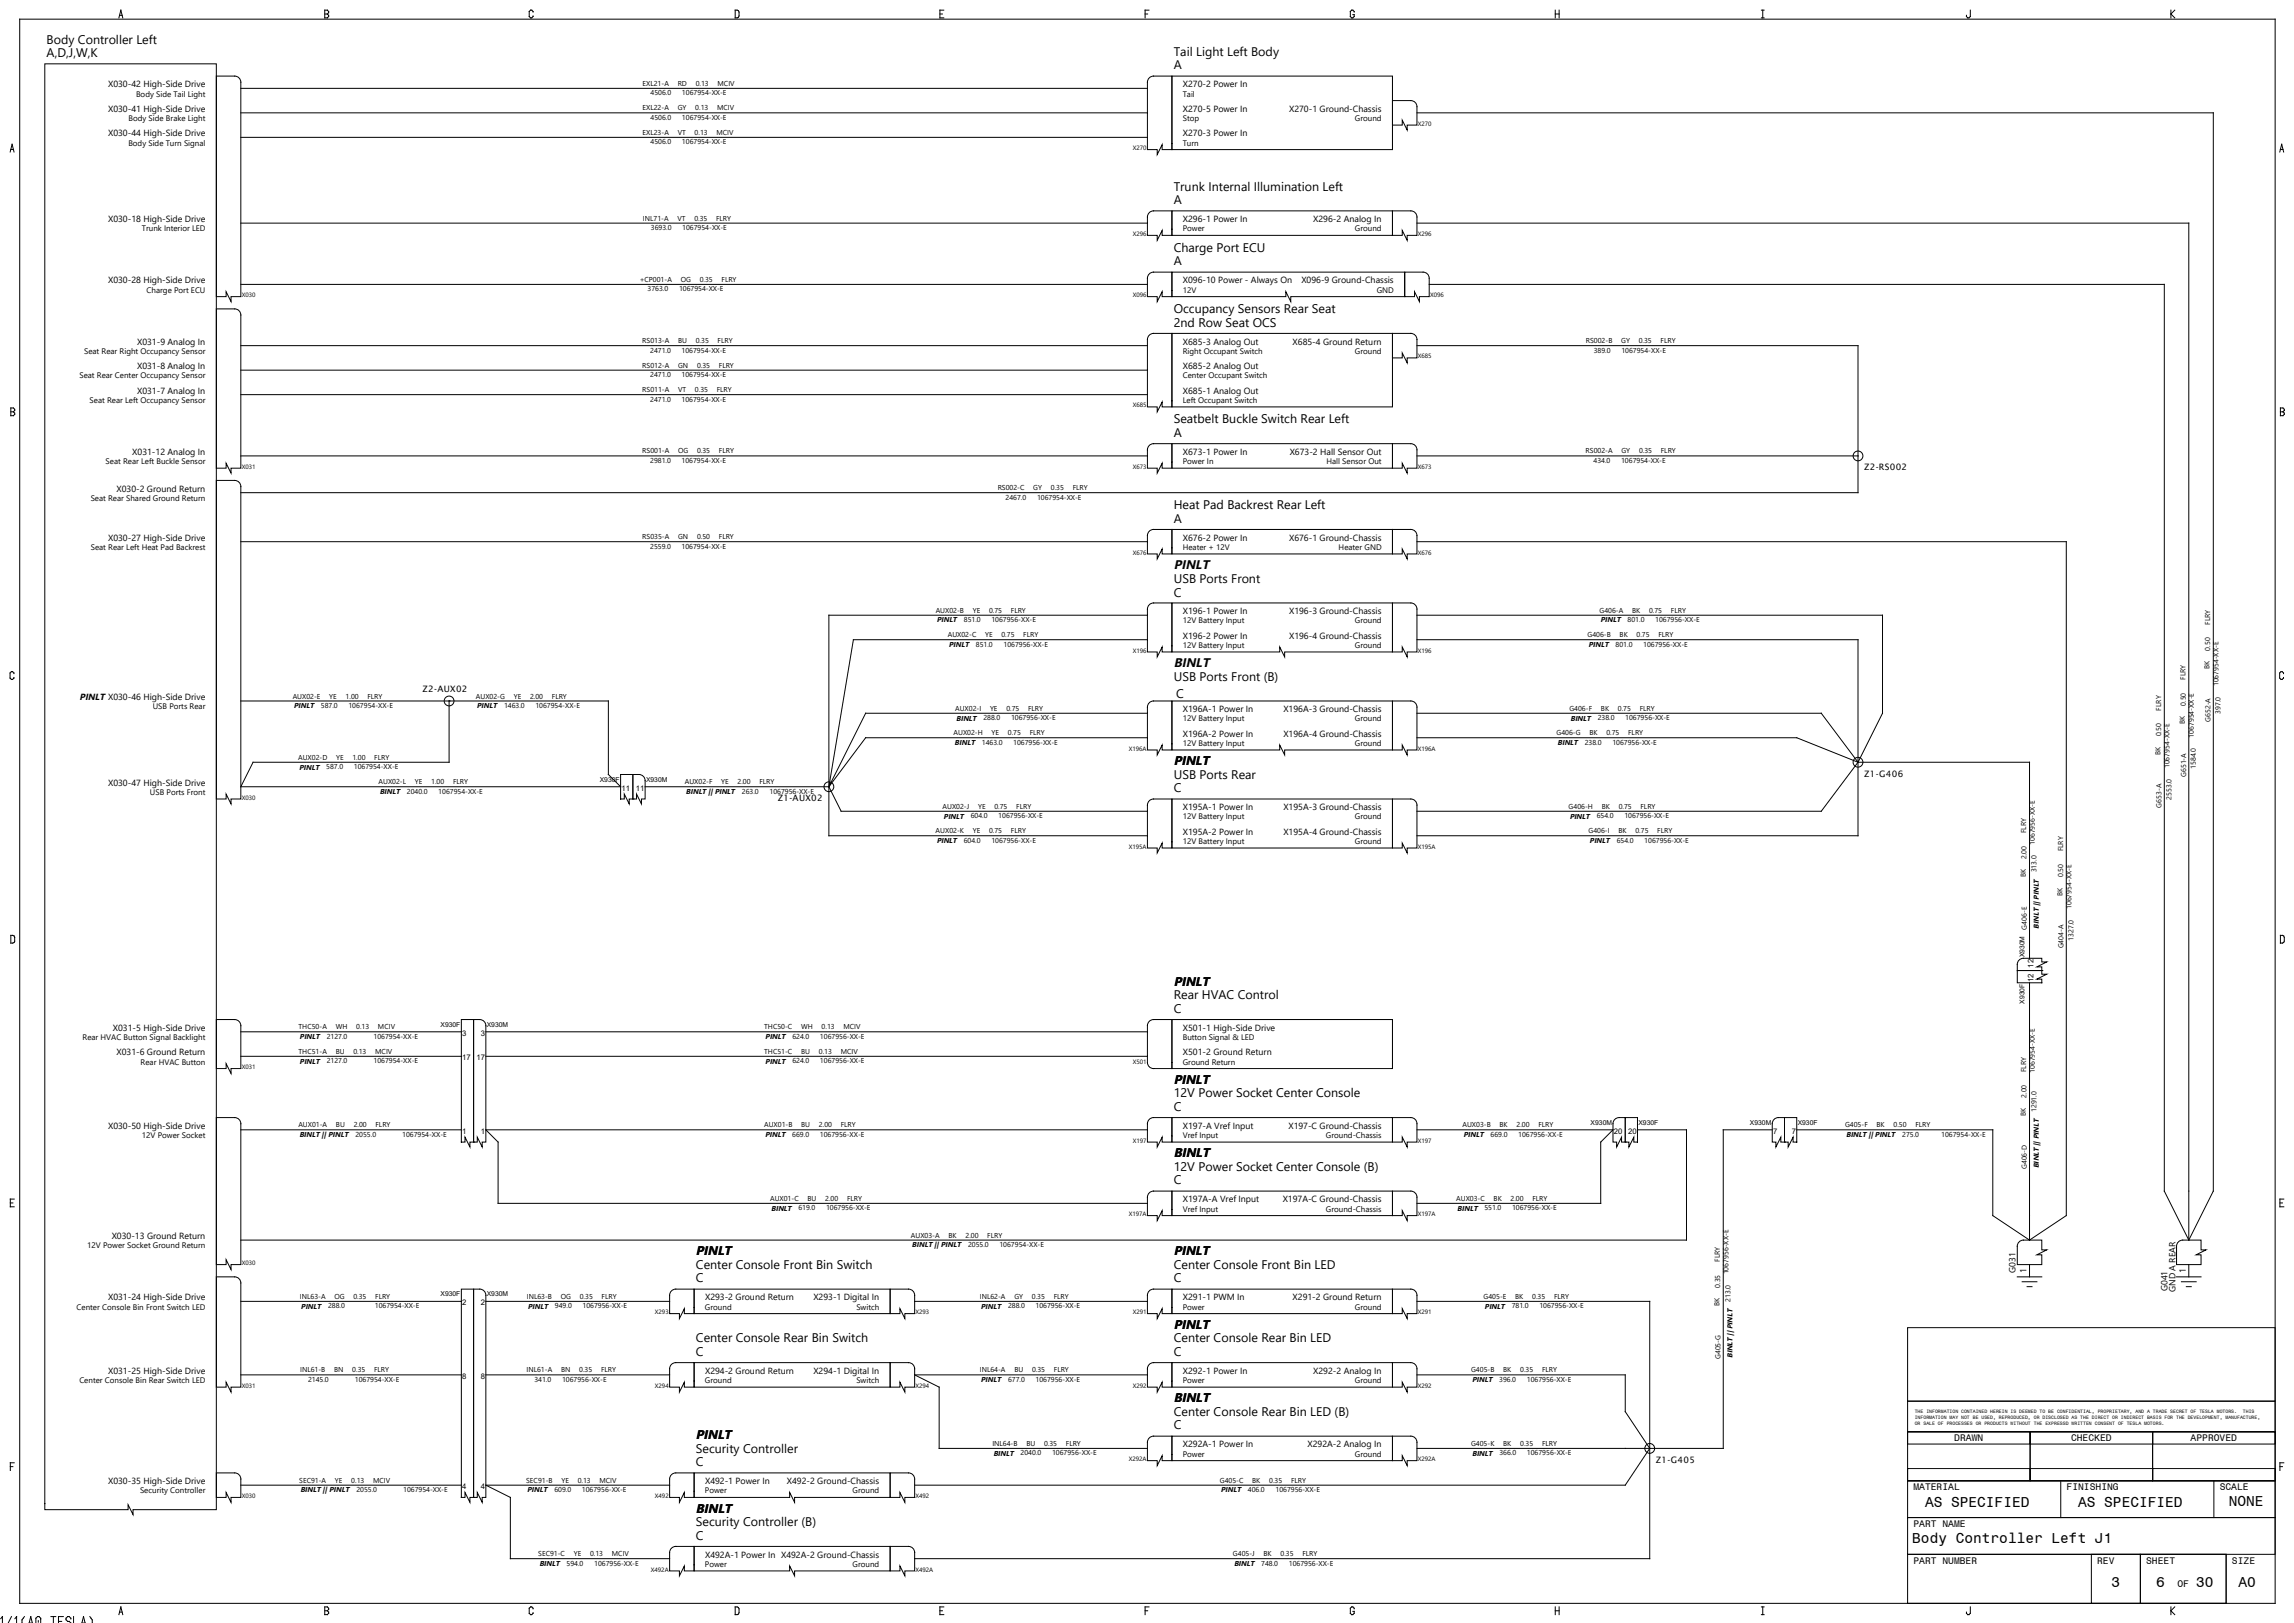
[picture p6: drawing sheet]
<svg xmlns="http://www.w3.org/2000/svg" width="1189mm" height="841mm" viewBox="0 0 1189 841" stroke-linecap="round" stroke-linejoin="round" font-family="sans-serif">
<defs><g id="words">
<g font-size="7.5">
<text x="998" y="781">AS SPECIFIED</text>
<text x="1077" y="781">AS SPECIFIED</text>
<text x="1155" y="781">NONE</text>
<text x="991" y="799">Body Controller Left J1</text>
<text x="1094" y="822">3</text>
<text x="1117" y="822">6</text>
<text x="1138" y="822">30</text>
<text x="1160" y="822">A0</text>
</g>
<g font-size="6.6">
<text x="608" y="295">PINLT</text>
<text x="608" y="346">BINLT</text>
<text x="608" y="397">PINLT</text>
<text x="608" y="511">PINLT</text>
<text x="608" y="562">PINLT</text>
<text x="608" y="600">BINLT</text>
<text x="361" y="651">PINLT</text>
<text x="608" y="651">PINLT</text>
<text x="608" y="689">PINLT</text>
<text x="608" y="727">BINLT</text>
<text x="361" y="746">PINLT</text>
<text x="361" y="784">BINLT</text>
</g>
<g font-size="6.5">
<text x="24" y="23">Body Controller Left</text>
<text x="24" y="30">A,D,J,W,K</text>
<text x="608" y="29">Tail Light Left Body</text>
<text x="608" y="36">A</text>
<text x="608" y="99">Trunk Internal Illumination Left</text>
<text x="608" y="106">A</text>
<text x="608" y="131">Charge Port ECU</text>
<text x="608" y="138">A</text>
<text x="608" y="162">Occupancy Sensors Rear Seat</text>
<text x="608" y="169">2nd Row Seat OCS</text>
<text x="608" y="219">Seatbelt Buckle Switch Rear Left</text>
<text x="608" y="226">A</text>
<text x="608" y="264">Heat Pad Backrest Rear Left</text>
<text x="608" y="271">A</text>
<text x="608" y="302">USB Ports Front</text>
<text x="608" y="310">C</text>
<text x="608" y="353">USB Ports Front (B)</text>
<text x="610" y="362">C</text>
<text x="608" y="404">USB Ports Rear</text>
<text x="608" y="411">C</text>
<text x="608" y="518">Rear HVAC Control</text>
<text x="608" y="525">C</text>
<text x="608" y="569">12V Power Socket Center Console</text>
<text x="608" y="576">C</text>
<text x="608" y="607">12V Power Socket Center Console (B)</text>
<text x="608" y="614">C</text>
<text x="361" y="658">Center Console Front Bin Switch</text>
<text x="608" y="658">Center Console Front Bin LED</text>
<text x="361" y="665">C</text>
<text x="608" y="665">C</text>
<text x="361" y="696">Center Console Rear Bin Switch</text>
<text x="608" y="696">Center Console Rear Bin LED</text>
<text x="361" y="703">C</text>
<text x="608" y="703">C</text>
<text x="608" y="734">Center Console Rear Bin LED (B)</text>
<text x="608" y="741">C</text>
<text x="361" y="753">Security Controller</text>
<text x="361" y="760">C</text>
<text x="361" y="791">Security Controller (B)</text>
<text x="361" y="798">C</text>
</g>
<g font-size="5">
<text x="1013" y="747">DRAWN</text>
<text x="1073" y="747">CHECKED</text>
<text x="1135" y="747">APPROVED</text>
<text x="992" y="772">MATERIAL</text>
<text x="1071" y="772">FINISHING</text>
<text x="1150" y="772">SCALE</text>
<text x="992" y="791">PART NAME</text>
<text x="992" y="810">PART NUMBER</text>
<text x="1087" y="810">REV</text>
<text x="1112" y="810">SHEET</text>
<text x="1157" y="810">SIZE</text>
<text x="1128" y="822">OF</text>
</g>
<text font-size="4.7" x="41" y="363">PINLT X030-46 High-Side Drive</text>
<g font-size="4.6">
<text x="56" y="45">X030-42 High-Side Drive</text>
<text x="613" y="45">X270-2 Power In</text>
<text x="56" y="58">X030-41 High-Side Drive</text>
<text x="613" y="58">X270-5 Power In</text>
<text x="668" y="58">X270-1 Ground-Chassis</text>
<text x="56" y="71">X030-44 High-Side Drive</text>
<text x="613" y="71">X270-3 Power In</text>
<text x="56" y="115">X030-18 High-Side Drive</text>
<text x="613" y="115">X296-1 Power In</text>
<text x="681" y="115">X296-2 Analog In</text>
<text x="56" y="147">X030-28 High-Side Drive</text>
<text x="613" y="147">X096-10 Power - Always On</text>
<text x="674" y="147">X096-9 Ground-Chassis</text>
<text x="71" y="179">X031-9 Analog In</text>
<text x="613" y="179">X685-3 Analog Out</text>
<text x="670" y="179">X685-4 Ground Return</text>
<text x="71" y="191">X031-8 Analog In</text>
<text x="613" y="191">X685-2 Analog Out</text>
<text x="71" y="204">X031-7 Analog In</text>
<text x="613" y="204">X685-1 Analog Out</text>
<text x="69" y="236">X031-12 Analog In</text>
<text x="613" y="236">X673-1 Power In</text>
<text x="668" y="236">X673-2 Hall Sensor Out</text>
<text x="966" y="244">Z2-RS002</text>
<text x="60" y="255">X030-2 Ground Return</text>
<text x="56" y="280">X030-27 High-Side Drive</text>
<text x="613" y="280">X676-2 Power In</text>
<text x="668" y="280">X676-1 Ground-Chassis</text>
<text x="613" y="318">X196-1 Power In</text>
<text x="668" y="318">X196-3 Ground-Chassis</text>
<text x="613" y="331">X196-2 Power In</text>
<text x="668" y="331">X196-4 Ground-Chassis</text>
<text x="219" y="359">Z2-AUX02</text>
<text x="613" y="369">X196A-1 Power In</text>
<text x="665" y="369">X196A-3 Ground-Chassis</text>
<text x="613" y="382">X196A-2 Power In</text>
<text x="665" y="382">X196A-4 Ground-Chassis</text>
<text x="56" y="407">X030-47 High-Side Drive</text>
<text x="966" y="402">Z1-G406</text>
<text x="403" y="415">Z1-AUX02</text>
<text x="613" y="420">X195A-1 Power In</text>
<text x="665" y="420">X195A-3 Ground-Chassis</text>
<text x="613" y="433">X195A-2 Power In</text>
<text x="665" y="433">X195A-4 Ground-Chassis</text>
<text x="59" y="534">X031-5 High-Side Drive</text>
<text x="613" y="534">X501-1 High-Side Drive</text>
<text x="60" y="547">X031-6 Ground Return</text>
<text x="613" y="547">X501-2 Ground Return</text>
<text x="56" y="585">X030-50 High-Side Drive</text>
<text x="613" y="585">X197-A Vref Input</text>
<text x="668" y="585">X197-C Ground-Chassis</text>
<text x="613" y="623">X197A-A Vref Input</text>
<text x="665" y="623">X197A-C Ground-Chassis</text>
<text x="58" y="642">X030-13 Ground Return</text>
<text x="1045" y="660" transform="rotate(-90 1045 660)">G031</text>
<text x="1050" y="659" transform="rotate(-90 1050 659)">1</text>
<text x="1133" y="659" transform="rotate(-90 1133 659)">1</text>
<text x="1123" y="669" transform="rotate(-90 1123 669)">G041</text>
<text x="1128" y="670" transform="rotate(-90 1128 670)">GND A REAR</text>
<text x="56" y="674">X031-24 High-Side Drive</text>
<text x="365" y="674">X293-2 Ground Return</text>
<text x="422" y="674">X293-1 Digital In</text>
<text x="613" y="674">X291-1 PWM In</text>
<text x="670" y="674">X291-2 Ground Return</text>
<text x="56" y="712">X031-25 High-Side Drive</text>
<text x="365" y="712">X294-2 Ground Return</text>
<text x="422" y="712">X294-1 Digital In</text>
<text x="613" y="712">X292-1 Power In</text>
<text x="681" y="712">X292-2 Analog In</text>
<text x="613" y="750">X292A-1 Power In</text>
<text x="678" y="750">X292A-2 Analog In</text>
<text x="858" y="758">Z1-G405</text>
<text x="56" y="769">X030-35 High-Side Drive</text>
<text x="365" y="769">X492-1 Power In</text>
<text x="408" y="769">X492-2 Ground-Chassis</text>
<text x="365" y="807">X492A-1 Power In X492A-2 Ground-Chassis</text>
</g>
<g font-size="4.2">
<text x="71" y="50">Body Side Tail Light</text>
<text x="613" y="50">Tail</text>
<text x="67" y="63">Body Side Brake Light</text>
<text x="613" y="63">Stop</text>
<text x="702" y="63">Ground</text>
<text x="67" y="75">Body Side Turn Signal</text>
<text x="613" y="75">Turn</text>
<text x="73" y="120">Trunk Interior LED</text>
<text x="613" y="120">Power</text>
<text x="702" y="120">Ground</text>
<text x="76" y="152">Charge Port ECU</text>
<text x="613" y="152">12V</text>
<text x="714" y="152">GND</text>
<text x="44" y="183">Seat Rear Right Occupancy Sensor</text>
<text x="613" y="183">Right Occupant Switch</text>
<text x="702" y="183">Ground</text>
<text x="41" y="196">Seat Rear Center Occupancy Sensor</text>
<text x="613" y="196">Center Occupant Switch</text>
<text x="46" y="209">Seat Rear Left Occupancy Sensor</text>
<text x="613" y="209">Left Occupant Switch</text>
<text x="55" y="241">Seat Rear Left Buckle Sensor</text>
<text x="613" y="241">Power In</text>
<text x="687" y="241">Hall Sensor Out</text>
<text x="47" y="260">Seat Rear Shared Ground Return</text>
<text x="47" y="285">Seat Rear Left Heat Pad Backrest</text>
<text x="613" y="285">Heater + 12V</text>
<text x="694" y="285">Heater GND</text>
<text x="613" y="323">12V Battery Input</text>
<text x="702" y="323">Ground</text>
<text x="613" y="336">12V Battery Input</text>
<text x="702" y="336">Ground</text>
<text x="79" y="367">USB Ports Rear</text>
<text x="613" y="374">12V Battery Input</text>
<text x="702" y="374">Ground</text>
<text x="613" y="387">12V Battery Input</text>
<text x="702" y="387">Ground</text>
<text x="78" y="412">USB Ports Front</text>
<text x="613" y="425">12V Battery Input</text>
<text x="702" y="425">Ground</text>
<text x="613" y="437">12V Battery Input</text>
<text x="702" y="437">Ground</text>
<text x="43" y="539">Rear HVAC Button Signal Backlight</text>
<text x="613" y="539">Button Signal &amp; LED</text>
<text x="73" y="552">Rear HVAC Button</text>
<text x="613" y="552">Ground Return</text>
<text x="74" y="590">12V Power Socket</text>
<text x="613" y="590">Vref Input</text>
<text x="687" y="590">Ground-Chassis</text>
<text x="613" y="628">Vref Input</text>
<text x="687" y="628">Ground-Chassis</text>
<text x="45" y="647">12V Power Socket Ground Return</text>
<text x="40" y="679">Center Console Bin Front Switch LED</text>
<text x="365" y="679">Ground</text>
<text x="444" y="679">Switch</text>
<text x="613" y="679">Power</text>
<text x="702" y="679">Ground</text>
<text x="41" y="717">Center Console Bin Rear Switch LED</text>
<text x="365" y="717">Ground</text>
<text x="444" y="717">Switch</text>
<text x="613" y="717">Power</text>
<text x="702" y="717">Ground</text>
<text x="613" y="755">Power</text>
<text x="702" y="755">Ground</text>
<text x="73" y="774">Security Controller</text>
<text x="365" y="774">Power</text>
<text x="442" y="774">Ground</text>
<text x="365" y="812">Power</text>
<text x="442" y="812">Ground</text>
</g>
<g font-size="4">
<text x="322" y="410">11</text>
<text x="329" y="410">11</text>
<text x="1054" y="501" transform="rotate(-90 1054 501)">12</text>
<text x="1054" y="509" transform="rotate(-90 1054 509)">12</text>
<text x="239" y="537">3</text>
<text x="249" y="537">3</text>
<text x="239" y="549">17</text>
<text x="247" y="549">17</text>
<text x="239" y="587">1</text>
<text x="249" y="587">1</text>
<text x="836" y="587">20</text>
<text x="844" y="587">20</text>
<text x="919" y="587">7</text>
<text x="929" y="587">7</text>
<text x="239" y="676">2</text>
<text x="249" y="676">2</text>
<text x="239" y="714">8</text>
<text x="249" y="714">8</text>
<text x="239" y="772">4</text>
<text x="249" y="772">4</text>
</g>
<g font-size="3.8">
<text x="485" y="323">PINLT</text>
<text x="829" y="323">PINLT</text>
<text x="492" y="335">PINLT</text>
<text x="823" y="335">PINLT</text>
<text x="152" y="367">PINLT</text>
<text x="247" y="367">PINLT</text>
<text x="496" y="373">BINLT</text>
<text x="814" y="373">BINLT</text>
<text x="495" y="386">BINLT</text>
<text x="807" y="386">BINLT</text>
<text x="155" y="399">PINLT</text>
<text x="197" y="411">BINLT</text>
<text x="355" y="411">BINLT || PINLT</text>
<text x="489" y="424">PINLT</text>
<text x="813" y="424">PINLT</text>
<text x="485" y="437">PINLT</text>
<text x="824" y="437">PINLT</text>
<text x="1057" y="481" transform="rotate(-90 1057 481)">BINLT || PINLT</text>
<text x="155" y="538">PINLT</text>
<text x="397" y="538">PINLT</text>
<text x="155" y="551">PINLT</text>
<text x="397" y="551">PINLT</text>
<text x="155" y="589">BINLT || PINLT</text>
<text x="397" y="589">PINLT</text>
<text x="758" y="589">PINLT</text>
<text x="957" y="589">BINLT || PINLT</text>
<text x="1057" y="605" transform="rotate(-90 1057 605)">BINLT || PINLT</text>
<text x="400" y="627">BINLT</text>
<text x="755" y="627">BINLT</text>
<text x="473" y="646">BINLT || PINLT</text>
<text x="156" y="678">PINLT</text>
<text x="274" y="678">PINLT</text>
<text x="508" y="678">PINLT</text>
<text x="769" y="678">PINLT</text>
<text x="898" y="704" transform="rotate(-90 898 704)">BINLT || PINLT</text>
<text x="508" y="716">PINLT</text>
<text x="763" y="716">PINLT</text>
<text x="515" y="754">BINLT</text>
<text x="763" y="754">BINLT</text>
<text x="156" y="773">BINLT || PINLT</text>
<text x="273" y="773">PINLT</text>
<text x="633" y="773">PINLT</text>
<text x="280" y="811">BINLT</text>
<text x="640" y="811">BINLT</text>
</g>
<g font-size="3.7">
<text x="333" y="45">EXL21-A</text>
<text x="351" y="45">RD</text>
<text x="361" y="45">0.13</text>
<text x="372" y="45">MCIV</text>
<text x="337" y="49">4506.0</text>
<text x="353" y="49">1067954-XX-E</text>
<text x="333" y="57">EXL22-A</text>
<text x="351" y="57">GY</text>
<text x="360" y="57">0.13</text>
<text x="372" y="57">MCIV</text>
<text x="337" y="62">4506.0</text>
<text x="353" y="62">1067954-XX-E</text>
<text x="333" y="70">EXL23-A</text>
<text x="351" y="70">VT</text>
<text x="360" y="70">0.13</text>
<text x="371" y="70">MCIV</text>
<text x="337" y="75">4506.0</text>
<text x="353" y="75">1067954-XX-E</text>
<text x="333" y="114">INL71-A</text>
<text x="337" y="119">3693.0</text>
<text x="351" y="114">VT</text>
<text x="354" y="119">1067954-XX-E</text>
<text x="360" y="114">0.35</text>
<text x="371" y="114">FLRY</text>
<text x="332" y="146">+CP001-A</text>
<text x="353" y="146">OG</text>
<text x="363" y="146">0.35</text>
<text x="374" y="146">FLRY</text>
<text x="336" y="151">3763.0</text>
<text x="352" y="151">1067954-XX-E</text>
<text x="333" y="178">RS013-A</text>
<text x="351" y="178">BU</text>
<text x="361" y="178">0.35</text>
<text x="372" y="178">FLRY</text>
<text x="822" y="178">RS002-B</text>
<text x="840" y="178">GY</text>
<text x="849" y="178">0.35</text>
<text x="861" y="178">FLRY</text>
<text x="337" y="183">2471.0</text>
<text x="353" y="183">1067954-XX-E</text>
<text x="826" y="183">389.0</text>
<text x="840" y="183">1067954-XX-E</text>
<text x="333" y="191">RS012-A</text>
<text x="351" y="191">GN</text>
<text x="361" y="191">0.35</text>
<text x="373" y="191">FLRY</text>
<text x="337" y="195">2471.0</text>
<text x="353" y="195">1067954-XX-E</text>
<text x="333" y="203">RS011-A</text>
<text x="351" y="203">VT</text>
<text x="360" y="203">0.35</text>
<text x="371" y="203">FLRY</text>
<text x="337" y="208">2471.0</text>
<text x="353" y="208">1067954-XX-E</text>
<text x="333" y="235">RS001-A</text>
<text x="337" y="240">2981.0</text>
<text x="351" y="235">OG</text>
<text x="353" y="240">1067954-XX-E</text>
<text x="361" y="235">0.35</text>
<text x="373" y="235">FLRY</text>
<text x="822" y="235">RS002-A</text>
<text x="826" y="240">434.0</text>
<text x="840" y="240">1067954-XX-E</text>
<text x="840" y="235">GY</text>
<text x="849" y="235">0.35</text>
<text x="861" y="235">FLRY</text>
<text x="517" y="254">RS002-C</text>
<text x="535" y="254">GY</text>
<text x="545" y="254">0.35</text>
<text x="556" y="254">FLRY</text>
<text x="521" y="259">2467.0</text>
<text x="537" y="259">1067954-XX-E</text>
<text x="333" y="279">RS035-A</text>
<text x="351" y="279">GN</text>
<text x="361" y="279">0.50</text>
<text x="373" y="279">FLRY</text>
<text x="337" y="284">2559.0</text>
<text x="353" y="284">1067954-XX-E</text>
<text x="485" y="318">AUX02-B</text>
<text x="504" y="318">YE</text>
<text x="513" y="318">0.75</text>
<text x="524" y="318">FLRY</text>
<text x="829" y="318">G406-A</text>
<text x="846" y="318">BK</text>
<text x="855" y="318">0.75</text>
<text x="866" y="318">FLRY</text>
<text x="500" y="322">851.0</text>
<text x="514" y="322">1067956-XX-E</text>
<text x="844" y="322">801.0</text>
<text x="858" y="322">1067956-XX-E</text>
<text x="1145" y="324" transform="rotate(-90 1145 324)">FLRY</text>
<text x="491" y="330">AUX02-C</text>
<text x="506" y="335">851.0</text>
<text x="511" y="330">YE</text>
<text x="519" y="330">0.75</text>
<text x="520" y="335">1067956-XX-E</text>
<text x="530" y="330">FLRY</text>
<text x="823" y="330">G406-B</text>
<text x="837" y="335">801.0</text>
<text x="839" y="330">BK</text>
<text x="848" y="330">0.75</text>
<text x="852" y="335">1067956-XX-E</text>
<text x="859" y="330">FLRY</text>
<text x="1145" y="337" transform="rotate(-90 1145 337)">0.50</text>
<text x="1145" y="347" transform="rotate(-90 1145 347)">BK</text>
<text x="1133" y="352" transform="rotate(-90 1133 352)">FLRY</text>
<text x="1150" y="356" transform="rotate(-90 1150 356)">1067954-XX-E</text>
<text x="152" y="362">AUX02-E</text>
<text x="171" y="362">YE</text>
<text x="179" y="362">1.00</text>
<text x="190" y="362">FLRY</text>
<text x="247" y="362">AUX02-G</text>
<text x="266" y="362">YE</text>
<text x="275" y="362">2.00</text>
<text x="286" y="362">FLRY</text>
<text x="1133" y="366" transform="rotate(-90 1133 366)">0.50</text>
<text x="166" y="367">587.0</text>
<text x="181" y="367">1067954-XX-E</text>
<text x="261" y="367">1463.0</text>
<text x="277" y="367">1067954-XX-E</text>
<text x="495" y="368">AUX02-I</text>
<text x="513" y="368">YE</text>
<text x="522" y="368">0.75</text>
<text x="533" y="368">FLRY</text>
<text x="813" y="368">G406-F</text>
<text x="830" y="368">BK</text>
<text x="838" y="368">0.75</text>
<text x="850" y="368">FLRY</text>
<text x="1120" y="368" transform="rotate(-90 1120 368)">FLRY</text>
<text x="1151" y="370" transform="rotate(-90 1151 370)">397.0</text>
<text x="510" y="373">288.0</text>
<text x="524" y="373">1067956-XX-E</text>
<text x="828" y="373">238.0</text>
<text x="842" y="373">1067956-XX-E</text>
<text x="1132" y="375" transform="rotate(-90 1132 375)">BK</text>
<text x="1146" y="374" transform="rotate(-90 1146 374)">G652-A</text>
<text x="494" y="381">AUX02-H</text>
<text x="514" y="381">YE</text>
<text x="522" y="381">0.75</text>
<text x="534" y="381">FLRY</text>
<text x="807" y="381">G406-G</text>
<text x="824" y="381">BK</text>
<text x="832" y="381">0.75</text>
<text x="844" y="381">FLRY</text>
<text x="1120" y="382" transform="rotate(-90 1120 382)">0.50</text>
<text x="1137" y="382" transform="rotate(-90 1137 382)">1067954-XX-E</text>
<text x="509" y="386">1463.0</text>
<text x="525" y="386">1067956-XX-E</text>
<text x="821" y="386">238.0</text>
<text x="836" y="386">1067956-XX-E</text>
<text x="155" y="394">AUX02-D</text>
<text x="174" y="394">YE</text>
<text x="183" y="394">1.00</text>
<text x="194" y="394">FLRY</text>
<text x="1120" y="391" transform="rotate(-90 1120 391)">BK</text>
<text x="169" y="399">587.0</text>
<text x="183" y="399">1067954-XX-E</text>
<text x="1124" y="398" transform="rotate(-90 1124 398)">1067954-XX-E</text>
<text x="1138" y="398" transform="rotate(-90 1138 398)">1584.0</text>
<text x="196" y="406">AUX02-L</text>
<text x="215" y="406">YE</text>
<text x="224" y="406">1.00</text>
<text x="235" y="406">FLRY</text>
<text x="355" y="406">AUX02-F</text>
<text x="374" y="406">YE</text>
<text x="382" y="406">2.00</text>
<text x="394" y="406">FLRY</text>
<text x="1133" y="403" transform="rotate(-90 1133 403)">G651-A</text>
<text x="211" y="411">2040.0</text>
<text x="227" y="411">1067954-XX-E</text>
<text x="385" y="411">263.0</text>
<text x="399" y="411">1067956-XX-E</text>
<text x="488" y="419">AUX02-J</text>
<text x="507" y="419">YE</text>
<text x="515" y="419">0.75</text>
<text x="527" y="419">FLRY</text>
<text x="813" y="419">G406-H</text>
<text x="830" y="419">BK</text>
<text x="839" y="419">0.75</text>
<text x="850" y="419">FLRY</text>
<text x="1120" y="418" transform="rotate(-90 1120 418)">G653-A</text>
<text x="1125" y="414" transform="rotate(-90 1125 414)">2553.0</text>
<text x="503" y="424">604.0</text>
<text x="517" y="424">1067956-XX-E</text>
<text x="828" y="424">654.0</text>
<text x="842" y="424">1067956-XX-E</text>
<text x="485" y="432">AUX02-K</text>
<text x="504" y="432">YE</text>
<text x="513" y="432">0.75</text>
<text x="524" y="432">FLRY</text>
<text x="823" y="432">G406-I</text>
<text x="839" y="432">BK</text>
<text x="848" y="432">0.75</text>
<text x="859" y="432">FLRY</text>
<text x="1050" y="432" transform="rotate(-90 1050 432)">FLRY</text>
<text x="499" y="437">604.0</text>
<text x="514" y="437">1067956-XX-E</text>
<text x="838" y="437">654.0</text>
<text x="852" y="437">1067956-XX-E</text>
<text x="1054" y="438" transform="rotate(-90 1054 438)">1067956-XX-E</text>
<text x="1069" y="441" transform="rotate(-90 1069 441)">FLRY</text>
<text x="1050" y="445" transform="rotate(-90 1050 445)">2.00</text>
<text x="1050" y="455" transform="rotate(-90 1050 455)">BK</text>
<text x="1055" y="452" transform="rotate(-90 1055 452)">313.0</text>
<text x="1069" y="455" transform="rotate(-90 1069 455)">0.50</text>
<text x="1069" y="464" transform="rotate(-90 1069 464)">BK</text>
<text x="1074" y="471" transform="rotate(-90 1074 471)">1067954-XX-E</text>
<text x="1050" y="482" transform="rotate(-90 1050 482)">G406-E</text>
<text x="1069" y="491" transform="rotate(-90 1069 491)">G404-A</text>
<text x="1075" y="487" transform="rotate(-90 1075 487)">1327.0</text>
<text x="155" y="533">THC50-A</text>
<text x="174" y="533">WH</text>
<text x="185" y="533">0.13</text>
<text x="196" y="533">MCIV</text>
<text x="396" y="533">THC50-C</text>
<text x="415" y="533">WH</text>
<text x="426" y="533">0.13</text>
<text x="437" y="533">MCIV</text>
<text x="169" y="538">2127.0</text>
<text x="194" y="538">1067954-XX-E</text>
<text x="411" y="538">624.0</text>
<text x="425" y="538">1067956-XX-E</text>
<text x="155" y="546">THC51-A</text>
<text x="169" y="551">2127.0</text>
<text x="174" y="546">BU</text>
<text x="183" y="546">0.13</text>
<text x="194" y="551">1067954-XX-E</text>
<text x="194" y="546">MCIV</text>
<text x="396" y="546">THC51-C</text>
<text x="411" y="551">624.0</text>
<text x="415" y="546">BU</text>
<text x="424" y="546">0.13</text>
<text x="425" y="551">1067956-XX-E</text>
<text x="436" y="546">MCIV</text>
<text x="1050" y="555" transform="rotate(-90 1050 555)">FLRY</text>
<text x="1054" y="556" transform="rotate(-90 1054 556)">1067954-XX-E</text>
<text x="1050" y="569" transform="rotate(-90 1050 569)">2.00</text>
<text x="1050" y="578" transform="rotate(-90 1050 578)">BK</text>
<text x="1055" y="576" transform="rotate(-90 1055 576)">1291.0</text>
<text x="155" y="584">AUX01-A</text>
<text x="174" y="584">BU</text>
<text x="183" y="584">2.00</text>
<text x="195" y="584">FLRY</text>
<text x="396" y="584">AUX01-B</text>
<text x="415" y="584">BU</text>
<text x="424" y="584">2.00</text>
<text x="436" y="584">FLRY</text>
<text x="758" y="584">AUX03-B</text>
<text x="777" y="584">BK</text>
<text x="786" y="584">2.00</text>
<text x="797" y="584">FLRY</text>
<text x="956" y="584">G405-F</text>
<text x="973" y="584">BK</text>
<text x="981" y="584">0.50</text>
<text x="993" y="584">FLRY</text>
<text x="184" y="589">2055.0</text>
<text x="208" y="589">1067954-XX-E</text>
<text x="411" y="589">669.0</text>
<text x="425" y="589">1067956-XX-E</text>
<text x="773" y="589">669.0</text>
<text x="787" y="589">1067956-XX-E</text>
<text x="986" y="589">275.0</text>
<text x="1006" y="589">1067954-XX-E</text>
<text x="1050" y="606" transform="rotate(-90 1050 606)">G406-D</text>
<text x="399" y="622">AUX01-C</text>
<text x="419" y="622">BU</text>
<text x="428" y="622">2.00</text>
<text x="439" y="622">FLRY</text>
<text x="755" y="622">AUX03-C</text>
<text x="774" y="622">BK</text>
<text x="783" y="622">2.00</text>
<text x="794" y="622">FLRY</text>
<text x="414" y="627">619.0</text>
<text x="428" y="627">1067956-XX-E</text>
<text x="769" y="627">551.0</text>
<text x="784" y="627">1067956-XX-E</text>
<text x="472" y="641">AUX03-A</text>
<text x="492" y="641">BK</text>
<text x="500" y="641">2.00</text>
<text x="512" y="641">FLRY</text>
<text x="502" y="646">2055.0</text>
<text x="518" y="646">1067954-XX-E</text>
<text x="891" y="654" transform="rotate(-90 891 654)">FLRY</text>
<text x="896" y="660" transform="rotate(-90 896 660)">1067956-XX-E</text>
<text x="891" y="667" transform="rotate(-90 891 667)">0.35</text>
<text x="155" y="673">INL63-A</text>
<text x="170" y="678">288.0</text>
<text x="173" y="673">OG</text>
<text x="183" y="673">0.35</text>
<text x="194" y="678">1067954-XX-E</text>
<text x="194" y="673">FLRY</text>
<text x="273" y="673">INL63-B</text>
<text x="288" y="678">949.0</text>
<text x="291" y="673">OG</text>
<text x="300" y="673">0.35</text>
<text x="302" y="678">1067956-XX-E</text>
<text x="312" y="673">FLRY</text>
<text x="508" y="673">INL62-A</text>
<text x="522" y="678">288.0</text>
<text x="526" y="673">GY</text>
<text x="535" y="673">0.35</text>
<text x="537" y="678">1067956-XX-E</text>
<text x="546" y="673">FLRY</text>
<text x="769" y="673">G405-E</text>
<text x="783" y="678">781.0</text>
<text x="785" y="673">BK</text>
<text x="794" y="673">0.35</text>
<text x="798" y="678">1067956-XX-E</text>
<text x="805" y="673">FLRY</text>
<text x="891" y="677" transform="rotate(-90 891 677)">BK</text>
<text x="897" y="675" transform="rotate(-90 897 675)">213.0</text>
<text x="892" y="704" transform="rotate(-90 892 704)">G405-G</text>
<text x="156" y="711">INL61-B</text>
<text x="173" y="711">BN</text>
<text x="183" y="711">0.35</text>
<text x="194" y="711">FLRY</text>
<text x="273" y="711">INL61-A</text>
<text x="291" y="711">BN</text>
<text x="300" y="711">0.35</text>
<text x="311" y="711">FLRY</text>
<text x="508" y="711">INL64-A</text>
<text x="526" y="711">BU</text>
<text x="535" y="711">0.35</text>
<text x="546" y="711">FLRY</text>
<text x="762" y="711">G405-B</text>
<text x="779" y="711">BK</text>
<text x="788" y="711">0.35</text>
<text x="799" y="711">FLRY</text>
<text x="160" y="716">2145.0</text>
<text x="184" y="716">1067954-XX-E</text>
<text x="277" y="716">341.0</text>
<text x="291" y="716">1067956-XX-E</text>
<text x="522" y="716">677.0</text>
<text x="537" y="716">1067956-XX-E</text>
<text x="777" y="716">396.0</text>
<text x="791" y="716">1067956-XX-E</text>
<text x="514" y="749">INL64-B</text>
<text x="532" y="749">BU</text>
<text x="541" y="749">0.35</text>
<text x="552" y="749">FLRY</text>
<text x="762" y="749">G405-K</text>
<text x="779" y="749">BK</text>
<text x="788" y="749">0.35</text>
<text x="799" y="749">FLRY</text>
<text x="529" y="754">2040.0</text>
<text x="545" y="754">1067956-XX-E</text>
<text x="777" y="754">366.0</text>
<text x="791" y="754">1067956-XX-E</text>
<text x="155" y="768">SEC91-A</text>
<text x="174" y="768">YE</text>
<text x="182" y="768">0.13</text>
<text x="185" y="773">2055.0</text>
<text x="193" y="768">MCIV</text>
<text x="209" y="773">1067954-XX-E</text>
<text x="273" y="768">SEC91-B</text>
<text x="287" y="773">609.0</text>
<text x="291" y="768">YE</text>
<text x="299" y="768">0.13</text>
<text x="302" y="773">1067956-XX-E</text>
<text x="311" y="768">MCIV</text>
<text x="632" y="768">G405-C</text>
<text x="647" y="773">406.0</text>
<text x="649" y="768">BK</text>
<text x="658" y="768">0.35</text>
<text x="661" y="773">1067956-XX-E</text>
<text x="669" y="768">FLRY</text>
<text x="279" y="806">SEC91-C</text>
<text x="297" y="806">YE</text>
<text x="306" y="806">0.13</text>
<text x="317" y="806">MCIV</text>
<text x="639" y="806">G405-J</text>
<text x="655" y="806">BK</text>
<text x="664" y="806">0.35</text>
<text x="675" y="806">FLRY</text>
<text x="294" y="811">594.0</text>
<text x="308" y="811">1067956-XX-E</text>
<text x="654" y="811">748.0</text>
<text x="668" y="811">1067956-XX-E</text>
</g>
<g font-size="3.5">
<text x="311" y="405">X930F</text>
<text x="335" y="405">X930M</text>
<text x="1049" y="496" transform="rotate(-90 1049 496)">X930M</text>
<text x="1049" y="520" transform="rotate(-90 1049 520)">X930F</text>
<text x="228" y="532">X930F</text>
<text x="252" y="532">X930M</text>
<text x="824" y="583">X930M</text>
<text x="849" y="583">X930F</text>
<text x="907" y="583">X930M</text>
<text x="932" y="583">X930F</text>
<text x="228" y="672">X930F</text>
<text x="252" y="672">X930M</text>
</g>
<g font-size="3.2">
<text x="735" y="65">X270</text>
<text x="587" y="78">X270</text>
<text x="587" y="122">X296</text>
<text x="735" y="122">X296</text>
<text x="125" y="154">X030</text>
<text x="587" y="154">X096</text>
<text x="741" y="154">X096</text>
<text x="735" y="186">X685</text>
<text x="587" y="211">X685</text>
<text x="125" y="243">X031</text>
<text x="587" y="243">X673</text>
<text x="735" y="243">X673</text>
<text x="587" y="287">X676</text>
<text x="735" y="287">X676</text>
<text x="587" y="338">X196</text>
<text x="735" y="338">X196</text>
<text x="585" y="389">X196A</text>
<text x="735" y="389">X196A</text>
<text x="125" y="414">X030</text>
<text x="585" y="440">X195A</text>
<text x="735" y="440">X195A</text>
<text x="587" y="551">X501</text>
<text x="125" y="554">X031</text>
<text x="587" y="592">X197</text>
<text x="735" y="592">X197</text>
<text x="585" y="630">X197A</text>
<text x="735" y="630">X197A</text>
<text x="125" y="656">X030</text>
<text x="339" y="681">X293</text>
<text x="474" y="681">X293</text>
<text x="587" y="681">X291</text>
<text x="735" y="681">X291</text>
<text x="125" y="719">X031</text>
<text x="339" y="719">X294</text>
<text x="474" y="719">X294</text>
<text x="587" y="719">X292</text>
<text x="735" y="719">X292</text>
<text x="585" y="757">X292A</text>
<text x="735" y="757">X292A</text>
<text x="125" y="776">X030</text>
<text x="339" y="776">X492</text>
<text x="474" y="776">X492</text>
<text x="337" y="814">X492A</text>
<text x="474" y="814">X492A</text>
</g>
<g font-size="2.5">
<text x="992" y="732">THE INFORMATION CONTAINED HEREIN IS DEEMED TO BE CONFIDENTIAL, PROPRIETARY, AND A TRADE SECRET OF TESLA MOTORS.</text>
<text x="992" y="736">INFORMATION MAY NOT BE USED, REPRODUCED, OR DISCLOSED AS THE DIRECT OR INDIRECT BASIS FOR THE DEVELOPMENT, MANUFACTURE,</text>
<text x="1162" y="732">THIS</text>
<text x="992" y="739">OR SALE OF PROCESSES OR PRODUCTS WITHOUT THE EXPRESSD WRITTEN CONSENT OF TESLA MOTORS.</text>
</g>
</g></defs>
<g fill="none" stroke="#000" stroke-width=".52">
<path d="M10 10h1169v821h-1169zM62 9l1-4 1 4M62 8h1M168 5h2v1v1v2h-2zM168 7h2M276 6v-1l-2 1v3h2v-1M381 5l2 1v2l-1 1h-1zM487 7h1M489 5h-2v4h2M593 7h2M595 5h-2v4M702 6l-1-1-1 1v3h2v-1h-1"/>
<path d="M806 7h2M806 5v4M808 5v4M913 9h1M913 5h1M914 5v4M1021 5v4h-1l-1-1M1125 5v4M1127 5l-2 2 2 2M23 33h89v749h-43v3l-3-5v2h-43zM112 39h10a3 3 0 0 1 3 4v111h-5v2l-3-5v3h-5zM607 39h115v39h-115z"/>
<path d="M125 46h470M125 58h470M596 40l2-1h9v39h-5v-3l-2 5v-2h-5v-35zM722 52h9a3 3 0 0 1 3 3v10h-5v2l-2-5v3h-5zM734 58h413v559l-13 26M5 79l1-4 1 4M6 77h1M125 71h470M1181 79l1-4 1 4M1182 77h1M125 116h470M596 110l2-1h9v13h-5v-3l-2 6v-3h-5v-10z"/>
<path d="M607 109h115v13h-115zM722 109h9a3 3 0 0 1 3 3v10h-5v3l-2-6v3h-5zM734 116h400v527M125 147h470M596 142l2-1h9v13h-5v-3l-2 5v-2h-5v-10zM607 141h121v13h-59v2l-3-5v3h-59zM728 141h10a3 3 0 0 1 3 3v10h-5v2l-3-5v3h-5zM741 147h381v470l12 26M112 160h10a3 3 0 0 1 3 3v80h-5v2l-3-5v3h-5zM125 179h470M596 174l2-1h9v38h-5v-3l-2 5v-2h-5v-35zM607 173h115v38h-115z"/>
<path d="M722 173h9a3 3 0 0 1 3 3v9h-5v3l-2-5v2h-5zM734 179h229v76h-838M125 192h470M6 211h1l1 1-1 1 1 2h-1h-1zM6 213h1M125 205h470M1182 211h1l1 1-1 1 1 2h-1h-1zM1182 213h1M125 236h470M596 231l2-1h9v13h-5v-3l-2 5v-2h-5v-10zM607 230h115v13h-115zM722 230h9a3 3 0 0 1 3 3v10h-5v2l-2-5v3h-5z"/>
<path d="M734 236h229M112 249h10a3 3 0 0 1 3 3v162h-5v3l-3-6v3h-5zM596 275l2-1h9v13h-5v-2l-2 5v-3h-5v-9zM607 274h115v13h-115zM722 274h9a3 3 0 0 1 3 4v9h-5v3l-2-5v2h-5zM125 281h470M734 281h337v349l-19 13M595 319h-165v114h165M596 313l2-1h9v26h-5v-3l-2 5v-2h-5v-22zM607 312h115v26h-56v2l-3-5v3h-56zM722 312h9a3 3 0 0 1 3 4v22h-5v2l-2-5v3h-5zM734 319h242v51l-13 25"/>
<path d="M595 331h-153l-12 77M734 331h229v102h-229M7 349v-1l-2 1v2l2 1v-1M1183 349v-1l-2 1v2l2 1v-1M125 363h190v38l7 7h-197l6-13h102v-32M233 363h.1M595 370h-146l-19 38M596 364l2-1h9v26h-5v-3l-2 5v-2h-5v-23zM607 363h115v26h-56v2l-3-5v3h-56zM722 363h9a3 3 0 0 1 3 3v23h-5v2l-2-5v3h-5zM734 370h210l19 25M595 382h-146l-19 26"/>
<path d="M734 382h197l32 13M963 395h89v102M963 395l-19 25h-210M322 401h6v13h-2v3l-2-6v3h-2zM328 401h3a3 3 0 0 1 3 4v9h-2v3l-2-6v3h-2zM328 414h.1M334 408h96M430 408l6 12h159M596 415l2-1h9v25h-5v-2l-2 5v-3h-5v-22zM607 414h115v25h-115zM722 414h9a3 3 0 0 1 3 3v22h-5v3l-2-5v2h-5zM6 485h1l1 1v2l-1 1h-1z"/>
<path d="M1046 498l3-1h9v1h3l-5 3h2v2h-13l1-4zM1182 485h2v1v2l-1 1h-1zM1045 503h13v2h3l-5 2h2v2h-13zM1052 509v134M1058 503h.1M112 528h10a3 3 0 0 1 3 3v23h-5v2l-3-5v3h-5zM125 535h114M239 528h6v64h-1v2l-3-5v3h-2zM245 528h4a3 3 0 0 1 3 3v61h-2v2l-3-5v3h-2zM252 535h343M596 529l2-1h9v26h-9a3 3 0 0 1-3-3v-20zM607 528h115v26h-115z"/>
<path d="M125 547h114M252 547h343M112 579h10a3 3 0 0 1 3 3v73h-5v3l-3-5v2h-5zM607 579h115v13h-115zM722 579h9a3 3 0 0 1 3 3v10h-5v2l-2-5v3h-5zM842 579h7v13h-2v-3l-3 5v-2h-2zM925 579h6v13h-2v-3l-2 5v-2h-2zM125 585h114M245 592h.1M595 585h-343l6 7v32h337M596 580l2-1h9v13h-5v-3l-2 5v-2h-5v-10zM734 585h102l-6 7v32h-96"/>
<path d="M837 580l1-1h4v13h-2v-3l-2 5v-2h-2v-10zM842 592h.1M849 585h25v58h-749M918 585h-25v166h-159M919 580l2-1h4v13h-2v-3l-3 5v-2h-2v-10zM925 592h.1M931 585h102v45l19 13M596 618l2-1h9v13h-5v-3l-2 5v-2h-5v-10zM607 617h115v13h-115zM722 617h9a3 3 0 0 1 3 3v10h-5v2l-2-5v3h-5zM5 623h2M7 621h-2v4h2"/>
<path d="M1182 623h1M1184 621h-2v4h2M1046 644l3-1h9v5h3l-5 2h2v5h-13v-9zM1052 655v7M1129 644l2-1h10v5h2l-5 2h3v5h-13v-9zM1134 655v7M112 662h10a3 3 0 0 1 3 3v54h-5v2l-3-5v3h-5zM125 674h114M239 668h6v108h-1v2l-3-5v3h-2zM245 668h4a3 3 0 0 1 3 3v105h-2v2l-3-5v3h-2zM252 674h95M348 669l2-1h10v13h-5v-3l-3 5v-2h-5v-10z"/>
<path d="M360 668h101v13h-101zM461 668h10a3 3 0 0 1 3 3v10h-5v2l-3-5v3h-5zM474 674h121M596 669l2-1h9v13h-5v-3l-2 5v-2h-5v-10zM607 668h115v13h-115zM722 668h9a3 3 0 0 1 3 3v10h-5v2l-2-5v3h-5zM734 674h121v134h-381M1045 662h13M1048 664h8M1051 667h2M1128 662h13M1131 664h7"/>
<path d="M1133 667h3M989 688h190v38h-190zM125 712h114M252 712h95M348 707l2-1h10v13h-5v-3l-3 5v-2h-5v-10zM360 706h101v13h-101zM461 706h10a3 3 0 0 1 3 3v10h-5v2l-3-5v3h-5zM595 712h-121l13 7v32h108M596 707l2-1h9v13h-5v-3l-2 5v-2h-5v-10zM607 706h115v13h-115zM722 706h9a3 3 0 0 1 3 3v10h-5v2l-2-5v3h-5zM734 712h108v19l13 20-13 19h-368"/>
<path d="M989 726h190v16h-190zM5 760h2M7 758h-2v4M596 745l2-1h9v13h-5v-3l-2 5v-2h-5v-10zM607 744h115v13h-115zM722 744h9a3 3 0 0 1 3 3v10h-5v2l-2-5v3h-5zM989 742h63v25h-63zM989 742h63v6h-63zM1052 742h64v25h-64zM1052 742h64v6h-64zM1116 742h63v25h-63zM1116 742h63v6h-63z"/>
<path d="M1182 760h1M1184 758h-2v4M112 763h10a3 3 0 0 1 3 3v10h-5v2l-3-5v3h-5zM125 770h114M245 776h.1M347 770h-95l12 6v32h83M348 764l2-1h10v13h-5v-3l-3 5v-2h-5v-10zM360 763h101v13h-49v2l-3-5v3h-49zM461 763h10a3 3 0 0 1 3 3v10h-5v2l-3-5v3h-5zM989 767h190v19h-190zM989 761h63v6h-63zM1052 761h64v6h-64z"/>
<path d="M1068 767v19M1116 761h63v6h-63zM1147 767v19M989 786h190v19h-190zM348 802l2-1h10v13h-5v-2l-3 5v-3h-5v-9zM360 801h101v13h-49v3l-3-5v2h-49zM461 801h10a3 3 0 0 1 3 4v9h-5v3l-3-5v2h-5zM989 805h165v26h-165zM1084 805h25v26h-25zM1109 805h45v26h-45zM0 839l1-1v3M6 838l-2 3"/>
<path d="M8 839l1-1v3M13 838l-2 1v2M16 838l1 3h-2zM20 840v1M26 838h3M28 838v3M33 838h-3v3M37 839l-1-1-2 1 3 2M38 838v3M43 838l1 3h-2zM47 838l1 1v2M62 837l1-4 1 4"/>
<path d="M62 835h1M168 833h2v2v1v1h-2zM168 835h2M276 834v-1h-2v3l2 1v-1M381 833h2v1v2l-1 1h-1zM487 835h1M489 833h-2v4h2M593 835h2M595 833h-2v4M702 834l-1-1h-1v3v1l2-1v-1h-1M806 835h2M806 833v4"/>
<path d="M808 833v4M913 837h1M913 833h1M914 833v4M1021 833v3l-1 1-1-2M1125 833v4M1127 833l-2 2 2 2M11 841h.1M19 841v-2v-1l2 1v2M30 840h2M37 841h.1M48 841h.1"/>
<circle cx="963" cy="236" r="2.5"/>
<circle cx="233" cy="363" r="2.5"/>
<circle cx="963" cy="395" r="2.5"/>
<circle cx="430" cy="408" r="2.5"/>
<circle cx="855" cy="751" r="2.5"/>
</g>
<use href="#words"/>
</svg>
